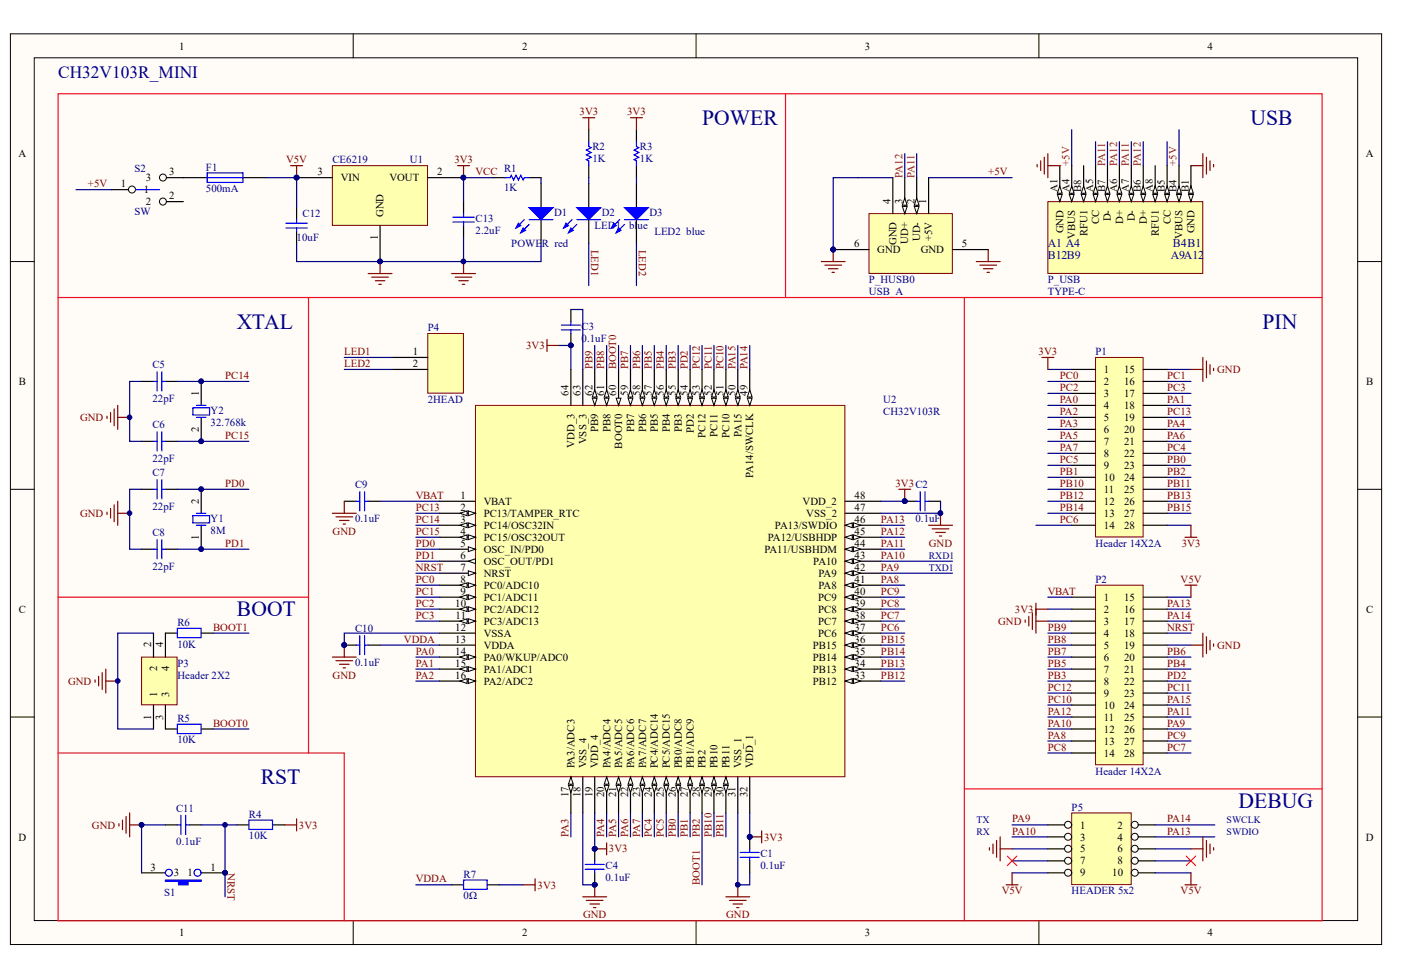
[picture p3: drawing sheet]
<svg xmlns="http://www.w3.org/2000/svg" width="289mm" height="202mm" viewBox="0 0 289 202" stroke-linecap="round" stroke-linejoin="round" font-family="sans-serif">
<defs><g id="words">
<g font-size="4.5" fill="#000080">
<text x="144.8" y="25.8">POWER</text>
<text x="257.9" y="25.8">USB</text>
<text x="48.9" y="67.8">XTAL</text>
<text x="260.4" y="67.8">PIN</text>
<text x="48.9" y="127.2">BOOT</text>
<text x="53.8" y="161.8">RST</text>
<text x="255.4" y="166.7">DEBUG</text>
</g>
<text font-size="3.6" fill="#000080" x="12" y="16.1">CH32V103R_MINI</text>
<g font-size="2.4" fill="#000080">
<text x="216.1" y="53.4">B12B9</text>
<text x="216.1" y="50.9">A1 A4</text>
<text x="241.4" y="53.4">A9A12</text>
<text x="241.9" y="50.9">B4B1</text>
</g>
<g font-size="2.2">
<text x="36.9" y="10.2">1</text>
<text x="107.7" y="10.2">2</text>
<text x="178.4" y="10.2">3</text>
<text x="249.1" y="10.2">4</text>
<text x="3.8" y="32.5">A</text>
<text x="281.7" y="32.5">A</text>
<text x="24.9" y="38.6">1</text>
<text x="29.7" y="39.9">1</text>
<text x="30.1" y="37.4">3</text>
<text x="34.9" y="36.2">3</text>
<text x="34.9" y="41.1">2</text>
<text x="65.5" y="36.2">3</text>
<text x="70.3" y="37.4">VIN</text>
<text x="80.3" y="37.4">VOUT</text>
<text x="90.2" y="36.2">2</text>
<text x="218.1" y="39.6" transform="rotate(-90 218.1 39.6)">A1</text>
<text x="220.5" y="39.6" transform="rotate(-90 220.5 39.6)">A4</text>
<text x="223" y="39.6" transform="rotate(-90 223 39.6)">B8</text>
<text x="225.5" y="39.6" transform="rotate(-90 225.5 39.6)">A5</text>
<text x="227.9" y="39.6" transform="rotate(-90 227.9 39.6)">B7</text>
<text x="230.4" y="39.6" transform="rotate(-90 230.4 39.6)">A6</text>
<text x="232.8" y="39.6" transform="rotate(-90 232.8 39.6)">A7</text>
<text x="235.3" y="39.6" transform="rotate(-90 235.3 39.6)">B6</text>
<text x="237.7" y="39.6" transform="rotate(-90 237.7 39.6)">A8</text>
<text x="240.2" y="39.6" transform="rotate(-90 240.2 39.6)">B5</text>
<text x="242.7" y="39.6" transform="rotate(-90 242.7 39.6)">B4</text>
<text x="245.1" y="39.6" transform="rotate(-90 245.1 39.6)">B1</text>
<text x="30.1" y="42.3">2</text>
<text x="79.1" y="44.8" transform="rotate(-90 79.1 44.8)">GND</text>
<text x="183.7" y="42.1" transform="rotate(-90 183.7 42.1)">4</text>
<text x="186.1" y="42.1" transform="rotate(-90 186.1 42.1)">3</text>
<text x="188.6" y="42.1" transform="rotate(-90 188.6 42.1)">2</text>
<text x="191" y="42.1" transform="rotate(-90 191 42.1)">1</text>
<text x="226.7" y="46.3" transform="rotate(-90 226.7 46.3)">CC</text>
<text x="229.1" y="45.7" transform="rotate(-90 229.1 45.7)">D-</text>
<text x="231.6" y="46.2" transform="rotate(-90 231.6 46.2)">D+</text>
<text x="234" y="45.7" transform="rotate(-90 234 45.7)">D-</text>
<text x="236.5" y="46.2" transform="rotate(-90 236.5 46.2)">D+</text>
<text x="241.4" y="46.3" transform="rotate(-90 241.4 46.3)">CC</text>
<text x="77.9" y="49.6" transform="rotate(-90 77.9 49.6)">1</text>
<text x="176.1" y="51">6</text>
<text x="180.9" y="52.3">GND</text>
<text x="184.9" y="50.6" transform="rotate(-90 184.9 50.6)">GND</text>
<text x="187.3" y="50.2" transform="rotate(-90 187.3 50.2)">UD+</text>
<text x="189.8" y="49.7" transform="rotate(-90 189.8 49.7)">UD-</text>
<text x="189.9" y="52.3">GND</text>
<text x="192.2" y="49.8" transform="rotate(-90 192.2 49.8)">+5V</text>
<text x="198.4" y="51">5</text>
<text x="219.3" y="48.1" transform="rotate(-90 219.3 48.1)">GND</text>
<text x="221.8" y="49.2" transform="rotate(-90 221.8 49.2)">VBUS</text>
<text x="224.2" y="48.8" transform="rotate(-90 224.2 48.8)">RFU1</text>
<text x="239" y="48.8" transform="rotate(-90 239 48.8)">RFU1</text>
<text x="243.9" y="49.2" transform="rotate(-90 243.9 49.2)">VBUS</text>
<text x="246.4" y="48.1" transform="rotate(-90 246.4 48.1)">GND</text>
<text x="85.1" y="73.3">1</text>
<text x="85.1" y="75.7">2</text>
<text x="227.6" y="77">1</text>
<text x="231.8" y="77">15</text>
<text x="3.9" y="79.4">B</text>
<text x="41" y="81.6" transform="rotate(-90 41 81.6)">1</text>
<text x="117.3" y="81.6" transform="rotate(-90 117.3 81.6)">64</text>
<text x="119.7" y="81.6" transform="rotate(-90 119.7 81.6)">63</text>
<text x="122.2" y="81.6" transform="rotate(-90 122.2 81.6)">62</text>
<text x="124.6" y="81.6" transform="rotate(-90 124.6 81.6)">61</text>
<text x="127.1" y="81.6" transform="rotate(-90 127.1 81.6)">60</text>
<text x="129.5" y="81.6" transform="rotate(-90 129.5 81.6)">59</text>
<text x="132" y="81.6" transform="rotate(-90 132 81.6)">58</text>
<text x="134.5" y="81.6" transform="rotate(-90 134.5 81.6)">57</text>
<text x="136.9" y="81.6" transform="rotate(-90 136.9 81.6)">56</text>
<text x="139.4" y="81.6" transform="rotate(-90 139.4 81.6)">55</text>
<text x="141.9" y="81.6" transform="rotate(-90 141.9 81.6)">54</text>
<text x="144.3" y="81.6" transform="rotate(-90 144.3 81.6)">53</text>
<text x="146.8" y="81.6" transform="rotate(-90 146.8 81.6)">52</text>
<text x="149.2" y="81.6" transform="rotate(-90 149.2 81.6)">51</text>
<text x="151.7" y="81.6" transform="rotate(-90 151.7 81.6)">50</text>
<text x="154.1" y="81.6" transform="rotate(-90 154.1 81.6)">49</text>
<text x="227.6" y="79.4">2</text>
<text x="227.6" y="81.9">3</text>
<text x="231.8" y="79.4">16</text>
<text x="231.8" y="81.9">17</text>
<text x="281.8" y="79.4">B</text>
<text x="41" y="89.2" transform="rotate(-90 41 89.2)">2</text>
<text x="123.4" y="89.2" transform="rotate(-90 123.4 89.2)">PB9</text>
<text x="125.9" y="89.2" transform="rotate(-90 125.9 89.2)">PB8</text>
<text x="130.8" y="89.2" transform="rotate(-90 130.8 89.2)">PB7</text>
<text x="133.2" y="89.2" transform="rotate(-90 133.2 89.2)">PB6</text>
<text x="135.7" y="89.2" transform="rotate(-90 135.7 89.2)">PB5</text>
<text x="138.2" y="89.2" transform="rotate(-90 138.2 89.2)">PB4</text>
<text x="140.6" y="89.2" transform="rotate(-90 140.6 89.2)">PB3</text>
<text x="143.1" y="89.3" transform="rotate(-90 143.1 89.3)">PD2</text>
<text x="227.6" y="84.4">4</text>
<text x="227.6" y="86.8">5</text>
<text x="227.6" y="89.3">6</text>
<text x="231.8" y="84.4">18</text>
<text x="231.8" y="86.8">19</text>
<text x="231.8" y="89.3">20</text>
<text x="118.5" y="92.4" transform="rotate(-90 118.5 92.4)">VDD_3</text>
<text x="121" y="91.6" transform="rotate(-90 121 91.6)">VSS_3</text>
<text x="128.3" y="92.5" transform="rotate(-90 128.3 92.5)">BOOT0</text>
<text x="145.5" y="90.3" transform="rotate(-90 145.5 90.3)">PC12</text>
<text x="148" y="90.2" transform="rotate(-90 148 90.2)">PC11</text>
<text x="150.4" y="90.3" transform="rotate(-90 150.4 90.3)">PC10</text>
<text x="152.9" y="90.2" transform="rotate(-90 152.9 90.2)">PA15</text>
<text x="227.6" y="91.8">7</text>
<text x="227.6" y="94.2">8</text>
<text x="231.8" y="91.8">21</text>
<text x="231.8" y="94.2">22</text>
<text x="155.4" y="98.6" transform="rotate(-90 155.4 98.6)">PA14/SWCLK</text>
<text x="227.6" y="96.7">9</text>
<text x="227.6" y="99.2">10</text>
<text x="227.6" y="101.7">11</text>
<text x="231.8" y="96.7">23</text>
<text x="231.8" y="99.2">24</text>
<text x="231.8" y="101.7">25</text>
<text x="41" y="103.9" transform="rotate(-90 41 103.9)">2</text>
<text x="95" y="102.9">1</text>
<text x="95" y="105.4">2</text>
<text x="95" y="107.9">3</text>
<text x="99.8" y="104.2">VBAT</text>
<text x="99.8" y="106.6">PC13/TAMPER_RTC</text>
<text x="165.5" y="104.2">VDD_2</text>
<text x="166.3" y="106.6">VSS_2</text>
<text x="176.3" y="107.9">46</text>
<text x="176.3" y="105.4">47</text>
<text x="176.3" y="102.9">48</text>
<text x="227.6" y="104.2">12</text>
<text x="227.6" y="106.6">13</text>
<text x="231.8" y="104.2">26</text>
<text x="231.8" y="106.6">27</text>
<text x="41" y="111.4" transform="rotate(-90 41 111.4)">1</text>
<text x="95" y="110.3">4</text>
<text x="95" y="112.8">5</text>
<text x="99.8" y="109.1">PC14/OSC32IN</text>
<text x="99.8" y="111.6">PC15/OSC32OUT</text>
<text x="158.3" y="111.6">PA12/USBHDP</text>
<text x="159.8" y="109.1">PA13/SWDIO</text>
<text x="176.3" y="112.8">44</text>
<text x="176.3" y="110.3">45</text>
<text x="227.6" y="109.1">14</text>
<text x="231.8" y="109.1">28</text>
<text x="95" y="115.3">6</text>
<text x="95" y="117.7">7</text>
<text x="99.8" y="114">OSC_IN/PD0</text>
<text x="99.8" y="116.5">OSC_OUT/PD1</text>
<text x="99.8" y="119">NRST</text>
<text x="157.7" y="114">PA11/USBHDM</text>
<text x="167.7" y="116.5">PA10</text>
<text x="168.8" y="119">PA9</text>
<text x="176.3" y="117.7">42</text>
<text x="176.3" y="115.3">43</text>
<text x="93.9" y="125.2">10</text>
<text x="95" y="120.2">8</text>
<text x="95" y="122.7">9</text>
<text x="99.8" y="121.4">PC0/ADC10</text>
<text x="99.8" y="123.9">PC1/ADC11</text>
<text x="168.7" y="123.9">PC9</text>
<text x="168.8" y="121.4">PA8</text>
<text x="176.3" y="125.2">39</text>
<text x="176.3" y="122.7">40</text>
<text x="176.3" y="120.2">41</text>
<text x="227.6" y="123.9">1</text>
<text x="231.8" y="123.9">15</text>
<text x="3.9" y="126.4">C</text>
<text x="93.9" y="130.1">12</text>
<text x="94" y="127.6">11</text>
<text x="99.8" y="126.4">PC2/ADC12</text>
<text x="99.8" y="128.9">PC3/ADC13</text>
<text x="99.8" y="131.4">VSSA</text>
<text x="168.7" y="131.4">PC6</text>
<text x="168.7" y="128.9">PC7</text>
<text x="168.7" y="126.4">PC8</text>
<text x="176.3" y="130.1">37</text>
<text x="176.3" y="127.6">38</text>
<text x="227.6" y="126.4">2</text>
<text x="227.6" y="128.9">3</text>
<text x="227.6" y="131.4">4</text>
<text x="231.8" y="126.4">16</text>
<text x="231.8" y="128.9">17</text>
<text x="231.8" y="131.4">18</text>
<text x="281.8" y="126.4">C</text>
<text x="31.2" y="133.5" transform="rotate(-90 31.2 133.5)">2</text>
<text x="33.6" y="133.5" transform="rotate(-90 33.6 133.5)">4</text>
<text x="93.9" y="132.6">13</text>
<text x="93.9" y="135.1">14</text>
<text x="93.9" y="137.5">15</text>
<text x="99.8" y="133.8">VDDA</text>
<text x="99.8" y="136.3">PA0/WKUP/ADC0</text>
<text x="167.6" y="136.3">PB14</text>
<text x="167.6" y="133.8">PB15</text>
<text x="176.3" y="137.5">34</text>
<text x="176.3" y="135.1">35</text>
<text x="176.3" y="132.6">36</text>
<text x="227.6" y="133.8">5</text>
<text x="227.6" y="136.3">6</text>
<text x="231.8" y="133.8">19</text>
<text x="231.8" y="136.3">20</text>
<text x="32.4" y="143.7" transform="rotate(-90 32.4 143.7)">1</text>
<text x="32.4" y="138.4" transform="rotate(-90 32.4 138.4)">2</text>
<text x="34.9" y="143.7" transform="rotate(-90 34.9 143.7)">3</text>
<text x="34.9" y="138.4" transform="rotate(-90 34.9 138.4)">4</text>
<text x="93.9" y="140">16</text>
<text x="99.8" y="138.8">PA1/ADC1</text>
<text x="99.8" y="141.2">PA2/ADC2</text>
<text x="167.6" y="141.2">PB12</text>
<text x="167.6" y="138.8">PB13</text>
<text x="176.3" y="140">33</text>
<text x="227.6" y="138.8">7</text>
<text x="227.6" y="141.2">8</text>
<text x="227.6" y="143.7">9</text>
<text x="231.8" y="138.8">21</text>
<text x="231.8" y="141.2">22</text>
<text x="231.8" y="143.7">23</text>
<text x="31.2" y="148.5" transform="rotate(-90 31.2 148.5)">1</text>
<text x="33.6" y="148.5" transform="rotate(-90 33.6 148.5)">3</text>
<text x="227.6" y="146.2">10</text>
<text x="227.6" y="148.6">11</text>
<text x="231.8" y="146.2">24</text>
<text x="231.8" y="148.6">25</text>
<text x="227.6" y="151.1">12</text>
<text x="227.6" y="153.6">13</text>
<text x="231.8" y="151.1">26</text>
<text x="231.8" y="153.6">27</text>
<text x="118.5" y="158.5" transform="rotate(-90 118.5 158.5)">PA3/ADC3</text>
<text x="121" y="158.5" transform="rotate(-90 121 158.5)">VSS_4</text>
<text x="123.4" y="158.5" transform="rotate(-90 123.4 158.5)">VDD_4</text>
<text x="125.9" y="158.5" transform="rotate(-90 125.9 158.5)">PA4/ADC4</text>
<text x="128.3" y="158.5" transform="rotate(-90 128.3 158.5)">PA5/ADC5</text>
<text x="130.8" y="158.5" transform="rotate(-90 130.8 158.5)">PA6/ADC6</text>
<text x="133.2" y="158.5" transform="rotate(-90 133.2 158.5)">PA7/ADC7</text>
<text x="135.7" y="158.5" transform="rotate(-90 135.7 158.5)">PC4/ADC14</text>
<text x="138.2" y="158.5" transform="rotate(-90 138.2 158.5)">PC5/ADC15</text>
<text x="140.6" y="158.5" transform="rotate(-90 140.6 158.5)">PB0/ADC8</text>
<text x="143.1" y="158.5" transform="rotate(-90 143.1 158.5)">PB1/ADC9</text>
<text x="145.5" y="158.5" transform="rotate(-90 145.5 158.5)">PB2</text>
<text x="148" y="158.5" transform="rotate(-90 148 158.5)">PB10</text>
<text x="150.4" y="158.5" transform="rotate(-90 150.4 158.5)">PB11</text>
<text x="152.9" y="158.5" transform="rotate(-90 152.9 158.5)">VSS_1</text>
<text x="155.4" y="158.5" transform="rotate(-90 155.4 158.5)">VDD_1</text>
<text x="227.6" y="156.1">14</text>
<text x="231.8" y="156.1">28</text>
<text x="117.3" y="164.4" transform="rotate(-90 117.3 164.4)">17</text>
<text x="119.7" y="164.4" transform="rotate(-90 119.7 164.4)">18</text>
<text x="122.2" y="164.4" transform="rotate(-90 122.2 164.4)">19</text>
<text x="124.6" y="164.4" transform="rotate(-90 124.6 164.4)">20</text>
<text x="127.1" y="164.4" transform="rotate(-90 127.1 164.4)">21</text>
<text x="129.5" y="164.4" transform="rotate(-90 129.5 164.4)">22</text>
<text x="132" y="164.4" transform="rotate(-90 132 164.4)">23</text>
<text x="134.5" y="164.4" transform="rotate(-90 134.5 164.4)">24</text>
<text x="136.9" y="164.4" transform="rotate(-90 136.9 164.4)">25</text>
<text x="139.4" y="164.4" transform="rotate(-90 139.4 164.4)">26</text>
<text x="141.9" y="164.4" transform="rotate(-90 141.9 164.4)">27</text>
<text x="144.3" y="164.4" transform="rotate(-90 144.3 164.4)">28</text>
<text x="146.8" y="164.4" transform="rotate(-90 146.8 164.4)">29</text>
<text x="149.2" y="164.4" transform="rotate(-90 149.2 164.4)">30</text>
<text x="151.7" y="164.4" transform="rotate(-90 151.7 164.4)">31</text>
<text x="154.1" y="164.4" transform="rotate(-90 154.1 164.4)">32</text>
<text x="3.8" y="173.4">D</text>
<text x="222.7" y="170.9">1</text>
<text x="222.7" y="173.4">3</text>
<text x="230.5" y="170.9">2</text>
<text x="230.5" y="173.4">4</text>
<text x="281.7" y="173.4">D</text>
<text x="31" y="179.6">3</text>
<text x="43.4" y="179.6">1</text>
<text x="222.7" y="175.8">5</text>
<text x="222.7" y="178.3">7</text>
<text x="230.5" y="175.8">6</text>
<text x="230.5" y="178.3">8</text>
<text x="35.8" y="180.8">3</text>
<text x="38.6" y="180.8">1</text>
<text x="222.7" y="180.8">9</text>
<text x="229.4" y="180.8">10</text>
<text x="36.9" y="193.2">1</text>
<text x="107.7" y="193.2">2</text>
<text x="178.4" y="193.2">3</text>
<text x="249.1" y="193.2">4</text>
</g>
<g font-size="2.2" fill="#800000">
<text x="119.5" y="23.8">3V3</text>
<text x="129.3" y="23.8">3V3</text>
<text x="59" y="33.7">V5V</text>
<text x="93.7" y="33.7">3V3</text>
<text x="18.1" y="38.6">+5V</text>
<text x="98.1" y="36.2">VCC</text>
<text x="203.8" y="36.2">+5V</text>
<text x="121.9" y="51.5" transform="rotate(90 121.9 51.5)">LED1</text>
<text x="131.7" y="51.5" transform="rotate(90 131.7 51.5)">LED2</text>
<text x="71" y="73.3">LED1</text>
<text x="71" y="75.7">LED2</text>
<text x="108.5" y="72">3V3</text>
<text x="122.2" y="76.2" transform="rotate(-90 122.2 76.2)">PB9</text>
<text x="124.6" y="76.2" transform="rotate(-90 124.6 76.2)">PB8</text>
<text x="127.1" y="76.2" transform="rotate(-90 127.1 76.2)">BOOT0</text>
<text x="129.5" y="76.2" transform="rotate(-90 129.5 76.2)">PB7</text>
<text x="132" y="76.2" transform="rotate(-90 132 76.2)">PB6</text>
<text x="134.5" y="76.2" transform="rotate(-90 134.5 76.2)">PB5</text>
<text x="136.9" y="76.2" transform="rotate(-90 136.9 76.2)">PB4</text>
<text x="139.4" y="76.2" transform="rotate(-90 139.4 76.2)">PB3</text>
<text x="141.9" y="76.2" transform="rotate(-90 141.9 76.2)">PD2</text>
<text x="144.3" y="76.2" transform="rotate(-90 144.3 76.2)">PC12</text>
<text x="146.8" y="76.2" transform="rotate(-90 146.8 76.2)">PC11</text>
<text x="149.2" y="76.2" transform="rotate(-90 149.2 76.2)">PC10</text>
<text x="151.7" y="76.2" transform="rotate(-90 151.7 76.2)">PA15</text>
<text x="154.1" y="76.2" transform="rotate(-90 154.1 76.2)">PA14</text>
<text x="214.2" y="73.3">3V3</text>
<text x="251" y="77">GND</text>
<text x="46.4" y="78.2">PC14</text>
<text x="218.6" y="83.1">PA0</text>
<text x="218.6" y="78.2">PC0</text>
<text x="218.6" y="80.7">PC2</text>
<text x="240.7" y="83.1">PA1</text>
<text x="240.7" y="78.2">PC1</text>
<text x="240.7" y="80.7">PC3</text>
<text x="16.5" y="86.8">GND</text>
<text x="218.6" y="85.6">PA2</text>
<text x="218.6" y="88.1">PA3</text>
<text x="240.7" y="88.1">PA4</text>
<text x="240.7" y="85.6">PC13</text>
<text x="46.4" y="90.5">PC15</text>
<text x="218.6" y="90.5">PA5</text>
<text x="218.6" y="93">PA7</text>
<text x="218.6" y="95.5">PC5</text>
<text x="240.7" y="90.5">PA6</text>
<text x="240.7" y="95.5">PB0</text>
<text x="240.7" y="93">PC4</text>
<text x="46.4" y="100.4">PD0</text>
<text x="184.7" y="100.4">3V3C2</text>
<text x="218.6" y="98">PB1</text>
<text x="218.6" y="100.4">PB10</text>
<text x="240.7" y="98">PB2</text>
<text x="240.7" y="100.4">PB11</text>
<text x="16.5" y="106.6">GND</text>
<text x="85.8" y="105.4">PC13</text>
<text x="85.8" y="107.9">PC14</text>
<text x="85.8" y="102.9">VBAT</text>
<text x="181.7" y="107.9">PA13</text>
<text x="218.6" y="102.9">PB12</text>
<text x="218.6" y="107.9">PC6</text>
<text x="218.6" y="105.4">PB14</text>
<text x="240.7" y="102.9">PB13</text>
<text x="240.7" y="105.4">PB15</text>
<text x="46.4" y="112.8">PD1</text>
<text x="68.6" y="110.3">GND</text>
<text x="85.8" y="110.3">PC15</text>
<text x="85.8" y="112.8">PD0</text>
<text x="181.7" y="112.8">PA11</text>
<text x="181.7" y="110.3">PA12</text>
<text x="191.6" y="112.8">GND</text>
<text x="243.7" y="112.8">3V3</text>
<text x="85.8" y="117.7">NRST</text>
<text x="85.8" y="115.3">PD1</text>
<text x="181.7" y="117.7">PA9</text>
<text x="181.7" y="115.3">PA10</text>
<text x="85.8" y="120.2">PC0</text>
<text x="85.8" y="122.7">PC1</text>
<text x="85.8" y="125.2">PC2</text>
<text x="181.7" y="125.2">PC8</text>
<text x="181.7" y="122.7">PC9</text>
<text x="181.7" y="120.2">PA8</text>
<text x="216.1" y="122.7">VBAT</text>
<text x="240.7" y="125.2">PA13</text>
<text x="243.5" y="120.2">V5V</text>
<text x="43.9" y="130.1">BOOT1</text>
<text x="85.8" y="127.6">PC3</text>
<text x="181.7" y="130.1">PC6</text>
<text x="181.7" y="127.6">PC7</text>
<text x="205.9" y="128.9">GND</text>
<text x="209.3" y="126.4">3V3</text>
<text x="216.1" y="130.1">PB9</text>
<text x="240.7" y="127.6">PA14</text>
<text x="240.7" y="130.1">NRST</text>
<text x="83.3" y="132.6">VDDA</text>
<text x="85.8" y="135.1">PA0</text>
<text x="85.8" y="137.5">PA1</text>
<text x="181.7" y="137.5">PB13</text>
<text x="181.7" y="135.1">PB14</text>
<text x="181.7" y="132.6">PB15</text>
<text x="216.1" y="137.5">PB5</text>
<text x="216.1" y="135.1">PB7</text>
<text x="216.1" y="132.6">PB8</text>
<text x="240.7" y="137.5">PB4</text>
<text x="240.7" y="135.1">PB6</text>
<text x="251" y="133.8">GND</text>
<text x="14" y="141.2">GND</text>
<text x="68.6" y="140">GND</text>
<text x="85.8" y="140">PA2</text>
<text x="181.7" y="140">PB12</text>
<text x="216.1" y="140">PB3</text>
<text x="216.1" y="142.5">PC12</text>
<text x="240.7" y="142.5">PC11</text>
<text x="240.7" y="140">PD2</text>
<text x="43.9" y="149.9">BOOT0</text>
<text x="216.1" y="149.9">PA10</text>
<text x="216.1" y="147.4">PA12</text>
<text x="216.1" y="144.9">PC10</text>
<text x="240.7" y="149.9">PA9</text>
<text x="240.7" y="147.4">PA11</text>
<text x="240.7" y="144.9">PA15</text>
<text x="216.1" y="152.4">PA8</text>
<text x="216.1" y="154.8">PC8</text>
<text x="240.7" y="154.8">PC7</text>
<text x="240.7" y="152.4">PC9</text>
<text x="19" y="170.9">GND</text>
<text x="61.7" y="170.9">3V3</text>
<text x="117.3" y="172.6" transform="rotate(-90 117.3 172.6)">PA3</text>
<text x="124.6" y="172.6" transform="rotate(-90 124.6 172.6)">PA4</text>
<text x="127.1" y="172.6" transform="rotate(-90 127.1 172.6)">PA5</text>
<text x="129.5" y="172.6" transform="rotate(-90 129.5 172.6)">PA6</text>
<text x="132" y="172.6" transform="rotate(-90 132 172.6)">PA7</text>
<text x="134.5" y="172.6" transform="rotate(-90 134.5 172.6)">PC4</text>
<text x="136.9" y="172.6" transform="rotate(-90 136.9 172.6)">PC5</text>
<text x="139.4" y="172.6" transform="rotate(-90 139.4 172.6)">PB0</text>
<text x="141.9" y="172.6" transform="rotate(-90 141.9 172.6)">PB1</text>
<text x="144.3" y="172.6" transform="rotate(-90 144.3 172.6)">PB2</text>
<text x="146.8" y="172.6" transform="rotate(-90 146.8 172.6)">PB10</text>
<text x="149.2" y="172.6" transform="rotate(-90 149.2 172.6)">PB11</text>
<text x="157.6" y="173.4">3V3</text>
<text x="208.7" y="169.7">PA9</text>
<text x="208.7" y="172.1">PA10</text>
<text x="240.7" y="172.1">PA13</text>
<text x="240.7" y="169.7">PA14</text>
<text x="125.6" y="175.8">3V3</text>
<text x="46.9" y="180" transform="rotate(90 46.9 180)">NRST</text>
<text x="85.8" y="182">VDDA</text>
<text x="110.9" y="183.3">3V3</text>
<text x="144.3" y="182.5" transform="rotate(-90 144.3 182.5)">BOOT1</text>
<text x="206.6" y="184.5">V5V</text>
<text x="243.5" y="184.5">V5V</text>
<text x="120.2" y="189.5">GND</text>
<text x="149.8" y="189.5">GND</text>
</g>
<g font-size="2.2" fill="#000080">
<text x="27.7" y="35.4">S2</text>
<text x="42.5" y="35.2">F1</text>
<text x="68.6" y="33.7">CE6219</text>
<text x="84.5" y="33.7">U1</text>
<text x="104" y="35.4">R1</text>
<text x="122.2" y="33.5">1K</text>
<text x="122.2" y="31">R2</text>
<text x="132" y="33.5">1K</text>
<text x="132" y="31">R3</text>
<text x="42.5" y="39.6">500mA</text>
<text x="104" y="39.4">1K</text>
<text x="27.7" y="44.3">SW</text>
<text x="62.4" y="44.8">C12</text>
<text x="98.1" y="45.8">C13</text>
<text x="114.3" y="44.6">D1</text>
<text x="122.6" y="47.3">LED1</text>
<text x="124.1" y="44.6">D2</text>
<text x="129.8" y="47.3">blue</text>
<text x="133.9" y="44.6">D3</text>
<text x="61.1" y="49.8">10uF</text>
<text x="98.1" y="48.3">2.2uF</text>
<text x="105.4" y="51">POWER red</text>
<text x="135" y="48.5">LED2 blue</text>
<text x="179.2" y="58.4">P_HUSB0</text>
<text x="216.1" y="58.4">P_USB</text>
<text x="179.2" y="60.9">USB_A</text>
<text x="216.1" y="60.9">TYPE-C</text>
<text x="88.2" y="68.3">P4</text>
<text x="119.9" y="68.1">C3</text>
<text x="119.9" y="70.5">0.1uF</text>
<text x="31.4" y="76">C5</text>
<text x="225.9" y="73.3">P1</text>
<text x="31.4" y="82.9">22pF</text>
<text x="88.2" y="83.1">2HEAD</text>
<text x="182.1" y="83.1">U2</text>
<text x="31.4" y="88.3">C6</text>
<text x="43.4" y="85.4">Y2</text>
<text x="43.4" y="87.9">32.768k</text>
<text x="182.1" y="85.6">CH32V103R</text>
<text x="31.4" y="95.3">22pF</text>
<text x="31.4" y="98.2">C7</text>
<text x="73.2" y="100.7">C9</text>
<text x="31.4" y="105.1">22pF</text>
<text x="43.4" y="107.6">Y1</text>
<text x="73.2" y="107.6">0.1uF</text>
<text x="188.8" y="107.6">0.1uF</text>
<text x="31.4" y="110.6">C8</text>
<text x="43.4" y="110.1">8M</text>
<text x="225.9" y="112.8">Header 14X2A</text>
<text x="31.4" y="117.5">22pF</text>
<text x="225.9" y="120.2">P2</text>
<text x="36.6" y="129.1">R6</text>
<text x="73.2" y="130.4">C10</text>
<text x="36.6" y="137.5">P3</text>
<text x="36.6" y="133.6">10K</text>
<text x="73.2" y="137.3">0.1uF</text>
<text x="36.6" y="140">Header 2X2</text>
<text x="36.6" y="148.9">R5</text>
<text x="36.6" y="153.3">10K</text>
<text x="225.9" y="159.8">Header 14X2A</text>
<text x="36.3" y="167.4">C11</text>
<text x="221" y="167.2">P5</text>
<text x="51.3" y="168.7">R4</text>
<text x="51.3" y="173.1">10K</text>
<text x="36.3" y="174.4">0.1uF</text>
<text x="124.9" y="179.3">C4</text>
<text x="156.8" y="176.8">C1</text>
<text x="156.8" y="179.3">0.1uF</text>
<text x="33.9" y="184.7">S1</text>
<text x="95.6" y="181">R7</text>
<text x="95.6" y="185.5">0Ω</text>
<text x="124.9" y="181.8">0.1uF</text>
<text x="221" y="184.5">HEADER 5x2</text>
</g>
<g font-size="2.2" fill="#781915">
<text x="220.5" y="34.2" transform="rotate(-90 220.5 34.2)">+5V</text>
<text x="227.9" y="34.2" transform="rotate(-90 227.9 34.2)">PA11</text>
<text x="230.4" y="34.2" transform="rotate(-90 230.4 34.2)">PA12</text>
<text x="232.8" y="34.2" transform="rotate(-90 232.8 34.2)">PA11</text>
<text x="235.3" y="34.2" transform="rotate(-90 235.3 34.2)">PA12</text>
<text x="242.7" y="34.2" transform="rotate(-90 242.7 34.2)">+5V</text>
<text x="186.1" y="36.7" transform="rotate(-90 186.1 36.7)">PA12</text>
<text x="188.6" y="36.7" transform="rotate(-90 188.6 36.7)">PA11</text>
</g>
<g font-size="2" fill="#000080">
<text x="191.5" y="117.8">TXD1</text>
<text x="191.5" y="115.3">RXD1</text>
<text x="201.4" y="172.2">RX</text>
<text x="201.4" y="169.7">TX</text>
<text x="253" y="169.7">SWCLK</text>
<text x="253" y="172.2">SWDIO</text>
</g>
</g></defs>
<g fill="#fffcf8" stroke="#000" stroke-width=".21">
<path d="M2.1 7h282.8v187.8h-282.8z"/>
<path d="M7.1 11.9h272.9v178h-272.9z"/>
</g>
<path d="M72.8 7v4.9M143.5 7v4.9M214.3 7v4.9M2.1 54h5M280 54h5M2.1 100.9h5M280 100.9h5M2.1 147.9h5M280 147.9h5M72.8 189.9v5M143.5 189.9v5M214.3 189.9v5" fill="none" stroke="#000" stroke-width=".21"/>
<path d="M29.2 135.5h7.3v9.9h-7.3z" fill="#ffffb0" stroke="#800000" stroke-width=".21"/>
<g fill="none" stroke="#000" stroke-width=".25">
<path d="M29.2 78.7h2.5M34.1 78.7h2.5M41.5 78.7v4.9M29.2 91h2.5M34.1 91h2.5M41.5 86.1v4.9M29.2 100.9h2.5M29.2 113.3h2.5M34.1 100.9h2.5M34.1 113.3h2.5M41.5 100.9v5M41.5 108.3v5"/>
<path d="M31.7 130.6v4.9M36.6 130.6h-2.5v4.9M41.5 130.6h2.5M31.7 145.4v5M34.1 145.4v5h2.5M41.5 150.4h2.5M34.1 170.2h2.5M39 170.2h2.5M48.9 170.2h2.4M56.2 170.2h2.5M29.2 180h4.9M41.5 180h4.9"/>
</g>
<path d="M29.2 78.7h-2.5v12.3h2.5M36.6 78.7h14.7M36.6 91h14.7M29.2 100.9h-2.5v12.4h2.5M36.6 100.9h14.7M36.6 113.3h14.7M31.7 130.6h-7.4v19.8h7.4M44 130.6h7.3M44 150.4h7.3M34.1 170.2h-4.9v9.8M41.5 170.2h7.4M46.4 170.2v14.8" fill="none" stroke="#000080" stroke-width=".25"/>
<g fill="none" stroke="#800000" stroke-width=".25">
<path d="M59.9 34.2h2.5M61.2 34.2v2.4M22.1 85.8v.5M22.8 85.1v2M23.5 84.4v3.4M24.3 83.6v5M24.3 86.1h2.4M22.1 105.6v.5M22.8 104.9v2M23.5 104.1v3.5M24.3 103.4v4.9M24.3 105.9h2.4"/>
<path d="M20.3 139.5v2M21.1 138.8v3.4M21.8 138v5M19.6 140.2v.5M21.8 140.5h2.5M24.5 169.9v.5M25.3 169.2v1.9M26 168.4v3.5M26.7 167.7v4.9M26.7 170.2h2.5M58.7 170.2h2.5M61.2 168.9v2.5"/>
</g>
<g fill="#000080" stroke="#000080" stroke-width=".21">
<circle cx="24.3" cy="140.5" r=".47"/>
<circle cx="46.4" cy="180" r=".47"/>
<circle cx="46.4" cy="170.1" r=".48"/>
<circle cx="29.2" cy="170.1" r=".48"/>
<circle cx="41.5" cy="78.7" r=".47"/>
<circle cx="41.5" cy="91" r=".48"/>
<circle cx="26.7" cy="86.1" r=".47"/>
<circle cx="41.5" cy="113.3" r=".47"/>
<circle cx="41.5" cy="100.9" r=".47"/>
<circle cx="26.7" cy="105.8" r=".47"/>
<circle cx="61.2" cy="36.6" r=".47"/>
</g>
<g fill="none" stroke="#00f" stroke-width=".25">
<path d="M31.7 78.7h.7M32.4 76.7v4M33.4 76.7v4M33.4 78.7h.7M31.7 91h.7M32.4 89.1v3.9M32.4 98.9v4M33.4 89.1v3.9M33.4 98.9v4M33.4 91h.7M39.8 84.1h3.4v1.5h-3.4zM40.5 86.1h2"/>
<path d="M40.5 83.6h2M31.7 100.9h.7M31.7 113.3h.7M32.4 111.3v4M33.4 111.3v4M33.4 100.9h.7M33.4 113.3h.7M39.8 106.4h3.4v1.4h-3.4zM40.5 105.9h2M40.5 108.3h2M36.6 129.6h4.9v1.9h-4.9zM36.6 149.4h4.9v1.9h-4.9z"/>
<path d="M36.6 170.2h.7M37.3 168.2v3.9M38.3 168.2v3.9M38.3 170.2h.7M51.3 169.2h4.9v1.9h-4.9z"/>
<circle cx="34.8" cy="180" r=".71"/>
<circle cx="40.7" cy="180" r=".72"/>
</g>
<path d="M34.1 181.5h7.4v.3h-2.7v.7h-2v-.7h-2.7z" fill-rule="evenodd" fill="#00f" stroke="#00f" stroke-width=".25"/>
<path d="M68.5 34.2h19.7v12.3h-19.7z" fill="#ffffb0" stroke="#800000" stroke-width=".21"/>
<g fill="none" stroke="#000" stroke-width=".25">
<path d="M23 39.1h5M37.8 36.6h4.9M50.1 36.6h4.9M61.2 36.6h7.3M88.2 36.6h7.4M101.7 36.6h2.5M109.1 36.6h2.5M111.6 37.9v4.9M61.2 42.8v2.5M61.2 47.8v2.4M78.4 46.5v7.5M95.6 41.6v2.5"/>
<path d="M95.6 46.5v2.5M111.6 45.3v4.9"/>
</g>
<g fill="#000080" stroke="#000080" stroke-width=".21">
<circle cx="61.2" cy="36.6" r=".47"/>
<circle cx="78.4" cy="53.9" r=".47"/>
<circle cx="95.6" cy="36.6" r=".47"/>
<circle cx="95.6" cy="53.9" r=".47"/>
</g>
<g fill="none" stroke="#00f" stroke-width=".25">
<path d="M42.7 35.7h7.4v1.9h-7.4zM42.7 36.6h7.4M104.2 36.6h1l.2-.4 .5 .9 .5-.9 .5 .9 .5-.9 .5 .9 .2-.5h1M59 47h4.4M59 46h4.4M61.2 45.3v.7M61.2 47v.8M93.4 45.8h4.4M93.4 44.8h4.4M95.6 44.1v.7M95.6 45.8v.7M108.1 45.3l-1.7 1.7"/>
<path d="M109.1 46.3l-1.7 1.7M109.1 45.3h4.9"/>
</g>
<path d="M94.4 34.2h2.4M95.6 34.2v2.4M75.9 56.4h4.9M76.7 57.2h3.4M77.4 57.9h2M78.1 58.6h.5M78.4 54v2.4M93.1 56.4h5M93.9 57.2h3.4M94.6 57.9h2M95.3 58.6h.5M95.6 54v2.4" fill="none" stroke="#800000" stroke-width=".25"/>
<path d="M101.7 36.6h-6.1v5M111.6 36.6v1.3M61.2 50.2v3.8h50.4v-3.8" fill="none" stroke="#000080" stroke-width=".25"/>
<g fill="#00f" stroke="#00f" stroke-width=".25">
<path d="M109.1 42.8h4.9l-2.4 2.5z"/>
<path d="M107.9 47l.5 .5-1 .5z"/>
<path d="M106.9 46l.5 .5-1 .5z"/>
</g>
<circle cx="27.2" cy="39.1" r=".72" fill="#fffcf8" stroke="#000" stroke-width=".21"/>
<path d="M32.9 36.6h4.9" fill="none" stroke="#000" stroke-width=".25"/>
<circle cx="33.6" cy="36.6" r=".71" fill="#fffcf8" stroke="#000" stroke-width=".21"/>
<path d="M32.9 41.6h4.9" fill="none" stroke="#000" stroke-width=".25"/>
<circle cx="33.6" cy="41.6" r=".72" fill="#fffcf8" stroke="#000" stroke-width=".21"/>
<path d="M28 39.1h4.9" fill="none" stroke="#00f" stroke-width=".25"/>
<path d="M15.7 39.1h7.3M55 36.6h6.2v6.2M95.6 49v5" fill="none" stroke="#000080" stroke-width=".25"/>
<g fill="#000080" stroke="#000080" stroke-width=".21">
<circle cx="61.2" cy="36.6" r=".47"/>
<circle cx="95.6" cy="53.9" r=".47"/>
<circle cx="171.8" cy="51.5" r=".48"/>
</g>
<path d="M169.4 54h4.9M170.1 54.7h3.5M170.8 55.4h2M171.6 56.2h.5M171.8 51.5v2.5M201.3 54h5M202.1 54.7h3.4M202.8 55.4h2M203.6 56.2h.4M203.8 51.5v2.5" fill="none" stroke="#800000" stroke-width=".25"/>
<path d="M176.7 36.6h.1" fill="none" stroke="#f00" stroke-width=".21"/>
<path d="M179.2 44.1h17.2v12.3h-17.2z" fill="#ffffb0" stroke="#800000" stroke-width=".21"/>
<path d="M184.1 36.6v7.5M186.6 36.6v7.5M191.5 36.6v7.5M171.8 51.5h7.4" fill="none" stroke="#000" stroke-width=".25"/>
<circle cx="171.8" cy="51.5" r=".48" fill="#000080" stroke="#000080" stroke-width=".21"/>
<g fill="#fffcf8" stroke="#000" stroke-width=".21">
<path d="M186.1 42.6h1l-.5 1.5z"/>
<path d="M186.6 40.8l.5 1.5h-1z"/>
</g>
<path d="M189 36.6v7.5" fill="none" stroke="#000" stroke-width=".25"/>
<g fill="#fffcf8" stroke="#000" stroke-width=".21">
<path d="M188.6 42.6h.9l-.5 1.5z"/>
<path d="M189 40.8l.5 1.5h-.9z"/>
</g>
<path d="M196.4 51.5h7.4" fill="none" stroke="#000" stroke-width=".25"/>
<circle cx="171.8" cy="51.5" r=".48" fill="#000080" stroke="#000080" stroke-width=".21"/>
<g fill="none" stroke="#000080" stroke-width=".25">
<path d="M184.1 36.6h-12.3v14.9M186.6 31.7v4.9M189 31.7v4.9M191.5 36.6h17.2M216.1 76.2h4.9M216.1 78.7h4.9M240.7 76.2h4.9M240.7 78.7h4.9M216.1 81.1h4.9M216.1 83.6h4.9M216.1 86.1h4.9M216.1 88.6h4.9"/>
<path d="M216.1 91h4.9M216.1 93.5h4.9M216.1 96h4.9M216.1 98.5h4.9M240.7 81.1h4.9M240.7 83.6h4.9M240.7 86.1h4.9M240.7 88.6h4.9M240.7 91h4.9M240.7 93.5h4.9M240.7 96h4.9M240.7 98.5h4.9"/>
<path d="M216.1 100.9h4.9M216.1 103.4h4.9M216.1 105.9h4.9M240.7 100.9h4.9M240.7 103.4h4.9M240.7 105.9h4.9M216.1 123.2h4.9M216.1 125.6h4.9M216.1 128.1h4.9M216.1 130.6h4.9M216.1 133.1h4.9M216.1 135.5h4.9"/>
<path d="M216.1 138h4.9M240.7 123.2h4.9M240.7 125.6h4.9M240.7 128.1h4.9M240.7 130.6h4.9M240.7 133.1h4.9M240.7 135.5h4.9M240.7 138h4.9M216.1 140.5h4.9M216.1 143h4.9M216.1 145.4h4.9M216.1 147.9h4.9"/>
<path d="M216.1 150.4h4.9M216.1 152.8h4.9M240.7 140.5h4.9M240.7 143h4.9M240.7 145.4h4.9M240.7 147.9h4.9M240.7 150.4h4.9M240.7 152.8h4.9"/>
</g>
<path d="M225.9 73.7h9.8v37.1h-9.8z" fill="#ffffb0" stroke="#800000" stroke-width=".21"/>
<g fill="none" stroke="#000" stroke-width=".25">
<path d="M221 76.2h4.9M221 78.7h4.9M235.8 76.2h4.9M235.8 78.7h4.9M221 81.1h4.9M221 83.6h4.9M221 86.1h4.9M221 88.6h4.9M221 91h4.9M221 93.5h4.9M221 96h4.9M221 98.5h4.9"/>
<path d="M235.8 81.1h4.9M235.8 83.6h4.9M235.8 86.1h4.9M235.8 88.6h4.9M235.8 91h4.9M235.8 93.5h4.9M235.8 96h4.9M235.8 98.5h4.9M221 100.9h4.9M221 103.4h4.9M221 105.9h4.9M221 108.3h4.9"/>
<path d="M235.8 100.9h4.9M235.8 103.4h4.9M235.8 105.9h4.9M235.8 108.3h4.9"/>
</g>
<path d="M225.9 120.7h9.8v37h-9.8z" fill="#ffffb0" stroke="#800000" stroke-width=".21"/>
<g fill="none" stroke="#000" stroke-width=".25">
<path d="M121.4 26.8v2.4M121.4 34.2v2.4M121.4 37.9v4.9M131.3 26.8v2.4M131.3 34.2v2.4M131.3 37.9v4.9M121.4 45.3v4.9M131.3 45.3v4.9M221 123.2h4.9M221 125.6h4.9M221 128.1h4.9M221 130.6h4.9"/>
<path d="M221 133.1h4.9M221 135.5h4.9M221 138h4.9M235.8 123.2h4.9M235.8 125.6h4.9M235.8 128.1h4.9M235.8 130.6h4.9M235.8 133.1h4.9M235.8 135.5h4.9M235.8 138h4.9M221 140.5h4.9M221 143h4.9"/>
<path d="M221 145.4h4.9M221 147.9h4.9M221 150.4h4.9M221 152.8h4.9M221 155.3h4.9M235.8 140.5h4.9M235.8 143h4.9M235.8 145.4h4.9M235.8 147.9h4.9M235.8 150.4h4.9M235.8 152.8h4.9M235.8 155.3h4.9"/>
</g>
<g fill="none" stroke="#000080" stroke-width=".25">
<path d="M121.4 36.6v1.3M131.3 36.6v1.3M221 26.8v7.4M225.9 29.2v5M228.4 29.2v5M230.9 29.2v5M233.3 29.2v5M235.8 29.2v5M240.7 29.2v5M243.1 26.8v7.4M121.4 50.2v8.7M131.3 50.2v8.7"/>
<path d="M213.6 108.3h7.4M240.7 108.3h4.9M216.1 155.3h4.9M240.7 155.3h4.9"/>
</g>
<g fill="none" stroke="#800000" stroke-width=".25">
<path d="M213.9 33.9v.5M214.6 33.2v2M215.4 32.4v3.5M216.1 31.7v4.9M216.1 34.2h2.5M245.6 34.2h2.5M248.1 31.7v4.9M248.8 32.4v3.5M249.5 33.2v2M250.3 33.9v.5M244.4 110.8h2.4M245.6 108.3v2.5"/>
<path d="M213.6 124.4v2.5M213.6 125.6h2.5M245.6 133.1h2.5M248.1 130.6v4.9M248.8 131.3v3.5M249.5 132.1v2M250.3 132.8v.5"/>
</g>
<g fill="#00f" stroke="#00f" stroke-width=".25">
<path d="M119 42.8h4.9l-2.5 2.5z"/>
<path d="M117.7 47l.5 .5-1 .5z"/>
<path d="M116.7 46l.5 .5-.9 .5z"/>
<path d="M128.8 42.8h4.9l-2.4 2.5z"/>
<path d="M127.6 47l.5 .5-1 .5z"/>
<path d="M126.6 46l.5 .5-1 .5z"/>
</g>
<path d="M121.4 29.2v1l.5 .3-1 .5 1 .5-1 .4 1 .5-1 .5 .5 .3v1M131.3 29.2v1l.4 .3-.9 .5 .9 .5-.9 .4 .9 .5-.9 .5 .5 .3v1M118 45.3l-1.7 1.7M119 46.3l-1.8 1.7M119 45.3h4.9M127.8 45.3l-1.7 1.7M128.8 45.3h4.9M128.8 46.3l-1.7 1.7" fill="none" stroke="#00f" stroke-width=".25"/>
<path d="M216.1 41.6h31.9v14.8h-31.9z" fill="#ffffb0" stroke="#800000" stroke-width=".21"/>
<path d="M245.6 34.2v7.4" fill="none" stroke="#000" stroke-width=".25"/>
<g fill="#fffcf8" stroke="#000" stroke-width=".21">
<path d="M245.1 40.1h1l-.5 1.5z"/>
<path d="M245.6 38.4l.5 1.5h-1z"/>
</g>
<path d="M243.1 34.2v7.4" fill="none" stroke="#000" stroke-width=".25"/>
<g fill="#fffcf8" stroke="#000" stroke-width=".21">
<path d="M242.7 40.1h.9l-.5 1.5z"/>
<path d="M243.1 38.4l.5 1.5h-.9z"/>
</g>
<path d="M240.7 34.2v7.4" fill="none" stroke="#000" stroke-width=".25"/>
<g fill="#fffcf8" stroke="#000" stroke-width=".21">
<path d="M240.2 40.1h1l-.5 1.5z"/>
<path d="M240.7 38.4l.5 1.5h-1z"/>
</g>
<path d="M235.8 34.2v7.4" fill="none" stroke="#000" stroke-width=".25"/>
<g fill="#fffcf8" stroke="#000" stroke-width=".21">
<path d="M235.3 40.1h1l-.5 1.5z"/>
<path d="M235.8 38.4l.5 1.5h-1z"/>
</g>
<path d="M228.4 34.2v7.4" fill="none" stroke="#000" stroke-width=".25"/>
<g fill="#fffcf8" stroke="#000" stroke-width=".21">
<path d="M227.9 40.1h1l-.5 1.5z"/>
<path d="M228.4 38.4l.5 1.5h-1z"/>
</g>
<path d="M223.5 34.2v7.4" fill="none" stroke="#000" stroke-width=".25"/>
<g fill="#fffcf8" stroke="#000" stroke-width=".21">
<path d="M223 40.1h1l-.5 1.5z"/>
<path d="M223.5 38.4l.5 1.5h-1z"/>
</g>
<path d="M218.6 34.2v7.4" fill="none" stroke="#000" stroke-width=".25"/>
<g fill="#fffcf8" stroke="#000" stroke-width=".21">
<path d="M218.1 40.1h.9l-.4 1.5z"/>
<path d="M218.6 38.4l.4 1.5h-.9z"/>
</g>
<path d="M221 34.2v7.4" fill="none" stroke="#000" stroke-width=".25"/>
<g fill="#fffcf8" stroke="#000" stroke-width=".21">
<path d="M220.5 40.1h1l-.5 1.5z"/>
<path d="M221 38.4l.5 1.5h-1z"/>
</g>
<path d="M225.9 34.2v7.4" fill="none" stroke="#000" stroke-width=".25"/>
<g fill="#fffcf8" stroke="#000" stroke-width=".21">
<path d="M225.4 40.1h1l-.5 1.5z"/>
<path d="M225.9 38.4l.5 1.5h-1z"/>
</g>
<path d="M230.9 34.2v7.4" fill="none" stroke="#000" stroke-width=".25"/>
<g fill="#fffcf8" stroke="#000" stroke-width=".21">
<path d="M230.4 40.1h.9l-.4 1.5z"/>
<path d="M230.9 38.4l.4 1.5h-.9z"/>
</g>
<path d="M233.3 34.2v7.4" fill="none" stroke="#000" stroke-width=".25"/>
<g fill="#fffcf8" stroke="#000" stroke-width=".21">
<path d="M232.8 40.1h1l-.5 1.5z"/>
<path d="M233.3 38.4l.5 1.5h-1z"/>
</g>
<path d="M238.2 34.2v7.4" fill="none" stroke="#000" stroke-width=".25"/>
<g fill="#fffcf8" stroke="#000" stroke-width=".21">
<path d="M237.7 40.1h1l-.5 1.5z"/>
<path d="M238.2 38.4l.5 1.5h-1z"/>
</g>
<path d="M218.6 34.2h.1" fill="none" stroke="#f00" stroke-width=".21"/>
<g fill="none" stroke="#800000" stroke-width=".25">
<path d="M120.2 24.3h2.4M121.4 24.3v2.5M130 24.3h2.5M131.3 24.3v2.5M112.8 70v2.5M112.8 71.3h2.5M214.9 73.7h2.4M216.1 73.7v2.5M245.6 76.2h2.5M248.1 73.7v5M248.8 74.5v3.4M249.5 75.2v2"/>
<path d="M250.3 76v.4M68.5 105.9h5M69.3 106.6h3.4M70 107.4h2M70.8 108.1h.4M71 103.4v2.5M185.4 100.9h2.4M186.6 100.9v2.5M191.5 108.3h4.9M192.2 109.1h3.5M193 109.8h1.9M193.7 110.6h.5"/>
<path d="M194 105.9v2.4M68.5 135.5h5M69.3 136.3h3.4M70 137h2M70.8 137.8h.4M71 133.1v2.4M211.4 127.9v.5M212.2 127.1v2M212.9 126.4v3.5M213.6 125.6v5M213.6 128.1h2.5M244.4 120.7h2.4"/>
<path d="M245.6 120.7v2.5M122.6 175.1h2.5M125.1 173.9v2.4M154.6 172.6h2.5M157.1 171.4v2.5M107.9 182.5h2.5M110.4 181.3v2.4M120.2 185h4.9M120.9 185.7h3.5M121.7 186.5h1.9M122.4 187.2h.5M122.6 182.5v2.5"/>
<path d="M149.7 185h4.9M150.4 185.7h3.5M151.2 186.5h1.9M151.9 187.2h.5M152.2 182.5v2.5"/>
</g>
<path d="M12 19.3h260.7v170.6h-260.7zM162 19.3v42.1M12 61.4h260.7M63.6 61.4v93.9h7.4v34.6M198.9 61.4v128.5M12 123.2h51.6M12 155.3h51.6M198.9 162.7h73.8" fill="none" stroke="#ee0e22" stroke-width=".25"/>
<g fill="none" stroke="#000080" stroke-width=".25">
<path d="M115.3 71.3h2.4v4.9M122.6 71.3v4.9M125.1 71.3v4.9M127.6 71.3v4.9M130 71.3v4.9M132.5 71.3v4.9M134.9 71.3v4.9M137.4 71.3v4.9M139.9 71.3v4.9M142.3 71.3v4.9M144.8 71.3v4.9M147.2 71.3v4.9"/>
<path d="M149.7 71.3v4.9M152.2 71.3v4.9M154.6 71.3v4.9M78.4 103.4h12.3M85.8 105.9h4.9M85.8 113.3h4.9M85.8 115.8h4.9M85.8 118.2h4.9M85.8 108.3h4.9M85.8 110.8h4.9M181.7 103.4h4.9M181.7 113.3h4.9"/>
<path d="M181.7 115.8h14.7M181.7 118.2h14.7M181.7 108.3h4.9M181.7 110.8h4.9M78.4 133.1h12.3M85.8 120.7h4.9M85.8 123.2h4.9M85.8 125.6h4.9M85.8 128.1h4.9M85.8 135.5h4.9M85.8 138h4.9M90.7 130.6h-19.7v2.5"/>
<path d="M181.7 120.7h4.9M181.7 123.2h4.9M181.7 125.6h4.9M181.7 128.1h4.9M181.7 133.1h4.9M181.7 135.5h4.9M181.7 138h4.9M181.7 130.6h4.9M85.8 140.5h4.9M181.7 140.5h4.9M117.7 167.7v4.9M120.2 167.7v14.8h2.4"/>
<path d="M122.6 167.7v7.4M125.1 167.7v4.9M127.6 167.7v4.9M130 167.7v4.9M132.5 167.7v4.9M134.9 167.7v4.9M137.4 167.7v4.9M139.9 167.7v4.9M142.3 167.7v4.9M144.8 167.7v14.8M147.2 167.7v4.9M149.7 167.7v4.9"/>
<path d="M154.6 167.7v4.9M85.8 182.5h7.3M103 182.5h4.9"/>
</g>
<g fill="none" stroke="#000" stroke-width=".25">
<path d="M117.7 63.8v2.5M117.7 68.8v2.5M71 103.4h2.5M75.9 103.4h2.5M186.6 103.4h2.4M191.5 103.4h2.5M71 133.1h2.5M75.9 133.1h2.5M122.6 175.1v2.5M154.6 172.6v2.5M154.6 177.6v2.4M93.1 182.5h2.5"/>
<path d="M100.5 182.5h2.5M122.6 180v2.5"/>
</g>
<g fill="none" stroke="#00f" stroke-width=".25">
<path d="M115.8 68h3.9M115.8 67.1h3.9M117.7 66.3v.8M117.7 68v.8M73.5 103.4h.7M74.2 101.4v4M75.2 101.4v4M75.2 103.4h.7M189 103.4h.8M189.8 101.4v4M190.8 103.4h.7M190.8 101.4v4"/>
<path d="M73.5 133.1h.7M74.2 131.1v3.9M75.2 131.1v3.9M75.2 133.1h.7M120.7 178.3h3.9M120.7 179.3h3.9M122.6 177.6v.7M122.6 179.3v.7M152.6 175.8h4M152.6 176.8h4M154.6 175.1v.7M154.6 176.8v.8"/>
<path d="M95.6 181.5h4.9v2h-4.9z"/>
</g>
<g fill="#000080" stroke="#000080" stroke-width=".21">
<circle cx="71" cy="133" r=".47"/>
<circle cx="154.6" cy="172.6" r=".48"/>
<circle cx="152.1" cy="182.5" r=".47"/>
<circle cx="186.6" cy="103.4" r=".47"/>
<circle cx="193.9" cy="105.8" r=".47"/>
<circle cx="117.7" cy="71.2" r=".47"/>
<circle cx="122.6" cy="182.5" r=".47"/>
<circle cx="122.6" cy="175.1" r=".47"/>
</g>
<path d="M98.1 83.6h76.1v76.6h-76.1z" fill="#ffffb0" stroke="#800000" stroke-width=".21"/>
<path d="M90.7 103.4h7.4M90.7 105.9h7.4" fill="none" stroke="#000" stroke-width=".25"/>
<g fill="#fffcf8" stroke="#000" stroke-width=".21">
<path d="M96.6 105.4l1.5 .5-1.5 .5z"/>
<path d="M94.9 105.9l1.4-.5v1z"/>
</g>
<path d="M90.7 108.3h7.4" fill="none" stroke="#000" stroke-width=".25"/>
<g fill="#fffcf8" stroke="#000" stroke-width=".21">
<path d="M96.6 107.8l1.5 .5-1.5 .5z"/>
<path d="M94.9 108.3l1.4-.5v1z"/>
</g>
<path d="M90.7 110.8h7.4" fill="none" stroke="#000" stroke-width=".25"/>
<g fill="#fffcf8" stroke="#000" stroke-width=".21">
<path d="M96.6 110.3l1.5 .5-1.5 .5z"/>
<path d="M94.9 110.8l1.4-.5v1z"/>
</g>
<path d="M90.7 113.3h7.4" fill="none" stroke="#000" stroke-width=".25"/>
<path d="M96.6 112.8l1.5 .5-1.5 .5z" fill="#fffcf8" stroke="#000" stroke-width=".21"/>
<path d="M90.7 115.8h7.4" fill="none" stroke="#000" stroke-width=".25"/>
<path d="M96.6 115.8l1.5-.5v1z" fill="#fffcf8" stroke="#000" stroke-width=".21"/>
<path d="M90.7 118.2h7.4" fill="none" stroke="#000" stroke-width=".25"/>
<path d="M96.6 117.7l1.5 .5-1.5 .5z" fill="#fffcf8" stroke="#000" stroke-width=".21"/>
<path d="M90.7 120.7h7.4" fill="none" stroke="#000" stroke-width=".25"/>
<g fill="#fffcf8" stroke="#000" stroke-width=".21">
<path d="M96.6 120.2l1.5 .5-1.5 .5z"/>
<path d="M94.9 120.7l1.4-.5v1z"/>
</g>
<path d="M90.7 123.2h7.4" fill="none" stroke="#000" stroke-width=".25"/>
<g fill="#fffcf8" stroke="#000" stroke-width=".21">
<path d="M96.6 122.7l1.5 .5-1.5 .5z"/>
<path d="M94.9 123.2l1.4-.5v1z"/>
</g>
<path d="M90.7 125.6h7.4" fill="none" stroke="#000" stroke-width=".25"/>
<g fill="#fffcf8" stroke="#000" stroke-width=".21">
<path d="M96.6 125.2l1.5 .4-1.5 .5z"/>
<path d="M94.9 125.6l1.4-.4v.9z"/>
</g>
<path d="M90.7 128.1h7.4" fill="none" stroke="#000" stroke-width=".25"/>
<g fill="#fffcf8" stroke="#000" stroke-width=".21">
<path d="M96.6 127.6l1.5 .5-1.5 .5z"/>
<path d="M94.9 128.1l1.4-.5v1z"/>
</g>
<path d="M90.7 130.6h7.4M90.7 133.1h7.4M90.7 135.5h7.4" fill="none" stroke="#000" stroke-width=".25"/>
<g fill="#fffcf8" stroke="#000" stroke-width=".21">
<path d="M96.6 135l1.5 .5-1.5 .5z"/>
<path d="M94.9 135.5l1.4-.5v1z"/>
</g>
<path d="M90.7 138h7.4" fill="none" stroke="#000" stroke-width=".25"/>
<g fill="#fffcf8" stroke="#000" stroke-width=".21">
<path d="M96.6 137.5l1.5 .5-1.5 .5z"/>
<path d="M94.9 138l1.4-.5v1z"/>
</g>
<path d="M90.7 140.5h7.4" fill="none" stroke="#000" stroke-width=".25"/>
<g fill="#fffcf8" stroke="#000" stroke-width=".21">
<path d="M96.6 140l1.5 .5-1.5 .5z"/>
<path d="M94.9 140.5l1.4-.5v1z"/>
</g>
<path d="M117.7 160.3v7.4" fill="none" stroke="#000" stroke-width=".25"/>
<g fill="#fffcf8" stroke="#000" stroke-width=".21">
<path d="M117.7 160.3l.5 1.4h-1z"/>
<path d="M117.2 162h1l-.5 1.5z"/>
</g>
<path d="M120.2 160.3v7.4M122.6 160.3v7.4M125.1 160.3v7.4" fill="none" stroke="#000" stroke-width=".25"/>
<g fill="#fffcf8" stroke="#000" stroke-width=".21">
<path d="M125.1 160.3l.5 1.4h-1z"/>
<path d="M124.6 162h1l-.5 1.5z"/>
</g>
<path d="M127.6 160.3v7.4" fill="none" stroke="#000" stroke-width=".25"/>
<g fill="#fffcf8" stroke="#000" stroke-width=".21">
<path d="M127.6 160.3l.5 1.4h-1z"/>
<path d="M127.1 162h1l-.5 1.5z"/>
</g>
<path d="M130 160.3v7.4" fill="none" stroke="#000" stroke-width=".25"/>
<g fill="#fffcf8" stroke="#000" stroke-width=".21">
<path d="M130 160.3l.5 1.4h-1z"/>
<path d="M129.5 162h1l-.5 1.5z"/>
</g>
<path d="M132.5 160.3v7.4" fill="none" stroke="#000" stroke-width=".25"/>
<g fill="#fffcf8" stroke="#000" stroke-width=".21">
<path d="M132.5 160.3l.5 1.4h-1z"/>
<path d="M132 162h1l-.5 1.5z"/>
</g>
<path d="M134.9 160.3v7.4" fill="none" stroke="#000" stroke-width=".25"/>
<g fill="#fffcf8" stroke="#000" stroke-width=".21">
<path d="M134.9 160.3l.5 1.4h-.9z"/>
<path d="M134.5 162h.9l-.5 1.5z"/>
</g>
<path d="M137.4 160.3v7.4" fill="none" stroke="#000" stroke-width=".25"/>
<g fill="#fffcf8" stroke="#000" stroke-width=".21">
<path d="M137.4 160.3l.5 1.4h-1z"/>
<path d="M136.9 162h1l-.5 1.5z"/>
</g>
<path d="M139.9 160.3v7.4" fill="none" stroke="#000" stroke-width=".25"/>
<g fill="#fffcf8" stroke="#000" stroke-width=".21">
<path d="M139.9 160.3l.5 1.4h-1z"/>
<path d="M139.4 162h1l-.5 1.5z"/>
</g>
<path d="M142.3 160.3v7.4" fill="none" stroke="#000" stroke-width=".25"/>
<g fill="#fffcf8" stroke="#000" stroke-width=".21">
<path d="M142.3 160.3l.5 1.4h-1z"/>
<path d="M141.8 162h1l-.5 1.5z"/>
</g>
<path d="M144.8 160.3v7.4" fill="none" stroke="#000" stroke-width=".25"/>
<g fill="#fffcf8" stroke="#000" stroke-width=".21">
<path d="M144.8 160.3l.5 1.4h-1z"/>
<path d="M144.3 162h1l-.5 1.5z"/>
</g>
<path d="M147.2 160.3v7.4" fill="none" stroke="#000" stroke-width=".25"/>
<g fill="#fffcf8" stroke="#000" stroke-width=".21">
<path d="M147.2 160.3l.5 1.4h-1z"/>
<path d="M146.7 162h1l-.5 1.5z"/>
</g>
<path d="M149.7 160.3v7.4" fill="none" stroke="#000" stroke-width=".25"/>
<g fill="#fffcf8" stroke="#000" stroke-width=".21">
<path d="M149.7 160.3l.5 1.4h-1z"/>
<path d="M149.2 162h1l-.5 1.5z"/>
</g>
<path d="M174.3 140.5h7.4M152.2 160.3v7.4M154.6 160.3v7.4" fill="none" stroke="#000" stroke-width=".25"/>
<g fill="#fffcf8" stroke="#000" stroke-width=".21">
<path d="M174.3 140.5l1.5-.5v1z"/>
<path d="M176 140l1.5 .5-1.5 .5z"/>
</g>
<path d="M174.3 138h7.4" fill="none" stroke="#000" stroke-width=".25"/>
<g fill="#fffcf8" stroke="#000" stroke-width=".21">
<path d="M174.3 138l1.5-.5v1z"/>
<path d="M176 137.5l1.5 .5-1.5 .5z"/>
</g>
<path d="M174.3 135.5h7.4" fill="none" stroke="#000" stroke-width=".25"/>
<g fill="#fffcf8" stroke="#000" stroke-width=".21">
<path d="M174.3 135.5l1.5-.5v1z"/>
<path d="M176 135l1.5 .5-1.5 .5z"/>
</g>
<path d="M174.3 133.1h7.4" fill="none" stroke="#000" stroke-width=".25"/>
<g fill="#fffcf8" stroke="#000" stroke-width=".21">
<path d="M174.3 133.1l1.5-.5v1z"/>
<path d="M176 132.6l1.5 .5-1.5 .5z"/>
</g>
<path d="M174.3 130.6h7.4" fill="none" stroke="#000" stroke-width=".25"/>
<g fill="#fffcf8" stroke="#000" stroke-width=".21">
<path d="M174.3 130.6l1.5-.5v1z"/>
<path d="M176 130.1l1.5 .5-1.5 .5z"/>
</g>
<path d="M174.3 128.1h7.4" fill="none" stroke="#000" stroke-width=".25"/>
<g fill="#fffcf8" stroke="#000" stroke-width=".21">
<path d="M174.3 128.1l1.5-.5v1z"/>
<path d="M176 127.6l1.5 .5-1.5 .5z"/>
</g>
<path d="M174.3 125.6h7.4" fill="none" stroke="#000" stroke-width=".25"/>
<g fill="#fffcf8" stroke="#000" stroke-width=".21">
<path d="M174.3 125.6l1.5-.4v.9z"/>
<path d="M176 125.2l1.5 .4-1.5 .5z"/>
</g>
<path d="M174.3 123.2h7.4" fill="none" stroke="#000" stroke-width=".25"/>
<g fill="#fffcf8" stroke="#000" stroke-width=".21">
<path d="M174.3 123.2l1.5-.5v1z"/>
<path d="M176 122.7l1.5 .5-1.5 .5z"/>
</g>
<path d="M174.3 120.7h7.4" fill="none" stroke="#000" stroke-width=".25"/>
<g fill="#fffcf8" stroke="#000" stroke-width=".21">
<path d="M174.3 120.7l1.5-.5v1z"/>
<path d="M176 120.2l1.5 .5-1.5 .5z"/>
</g>
<path d="M174.3 118.2h7.4" fill="none" stroke="#000" stroke-width=".25"/>
<g fill="#fffcf8" stroke="#000" stroke-width=".21">
<path d="M174.3 118.2l1.5-.5v1z"/>
<path d="M176 117.7l1.5 .5-1.5 .5z"/>
</g>
<path d="M174.3 115.8h7.4" fill="none" stroke="#000" stroke-width=".25"/>
<g fill="#fffcf8" stroke="#000" stroke-width=".21">
<path d="M174.3 115.8l1.5-.5v1z"/>
<path d="M176 115.3l1.5 .5-1.5 .5z"/>
</g>
<path d="M174.3 113.3h7.4" fill="none" stroke="#000" stroke-width=".25"/>
<g fill="#fffcf8" stroke="#000" stroke-width=".21">
<path d="M174.3 113.3l1.5-.5v1z"/>
<path d="M176 112.8l1.5 .5-1.5 .5z"/>
</g>
<path d="M174.3 110.8h7.4" fill="none" stroke="#000" stroke-width=".25"/>
<g fill="#fffcf8" stroke="#000" stroke-width=".21">
<path d="M174.3 110.8l1.5-.5v1z"/>
<path d="M176 110.3l1.5 .5-1.5 .5z"/>
</g>
<path d="M174.3 108.3h7.4" fill="none" stroke="#000" stroke-width=".25"/>
<g fill="#fffcf8" stroke="#000" stroke-width=".21">
<path d="M174.3 108.3l1.5-.5v1z"/>
<path d="M176 107.8l1.5 .5-1.5 .5z"/>
</g>
<path d="M154.6 76.2v7.4M174.3 105.9h7.4M174.3 103.4h7.4" fill="none" stroke="#000" stroke-width=".25"/>
<g fill="#fffcf8" stroke="#000" stroke-width=".21">
<path d="M154.1 82.1h1l-.5 1.5z"/>
<path d="M154.6 80.4l.5 1.5h-1z"/>
</g>
<path d="M152.2 76.2v7.4" fill="none" stroke="#000" stroke-width=".25"/>
<g fill="#fffcf8" stroke="#000" stroke-width=".21">
<path d="M151.7 82.1h.9l-.4 1.5z"/>
<path d="M152.2 80.4l.4 1.5h-.9z"/>
</g>
<path d="M149.7 76.2v7.4" fill="none" stroke="#000" stroke-width=".25"/>
<g fill="#fffcf8" stroke="#000" stroke-width=".21">
<path d="M149.2 82.1h1l-.5 1.5z"/>
<path d="M149.7 80.4l.5 1.5h-1z"/>
</g>
<path d="M147.2 76.2v7.4" fill="none" stroke="#000" stroke-width=".25"/>
<g fill="#fffcf8" stroke="#000" stroke-width=".21">
<path d="M146.7 82.1h1l-.5 1.5z"/>
<path d="M147.2 80.4l.5 1.5h-1z"/>
</g>
<path d="M144.8 76.2v7.4" fill="none" stroke="#000" stroke-width=".25"/>
<g fill="#fffcf8" stroke="#000" stroke-width=".21">
<path d="M144.3 82.1h1l-.5 1.5z"/>
<path d="M144.8 80.4l.5 1.5h-1z"/>
</g>
<path d="M142.3 76.2v7.4" fill="none" stroke="#000" stroke-width=".25"/>
<g fill="#fffcf8" stroke="#000" stroke-width=".21">
<path d="M141.8 82.1h1l-.5 1.5z"/>
<path d="M142.3 80.4l.5 1.5h-1z"/>
</g>
<path d="M139.9 76.2v7.4" fill="none" stroke="#000" stroke-width=".25"/>
<g fill="#fffcf8" stroke="#000" stroke-width=".21">
<path d="M139.4 82.1h1l-.5 1.5z"/>
<path d="M139.9 80.4l.5 1.5h-1z"/>
</g>
<path d="M137.4 76.2v7.4" fill="none" stroke="#000" stroke-width=".25"/>
<g fill="#fffcf8" stroke="#000" stroke-width=".21">
<path d="M136.9 82.1h1l-.5 1.5z"/>
<path d="M137.4 80.4l.5 1.5h-1z"/>
</g>
<path d="M134.9 76.2v7.4" fill="none" stroke="#000" stroke-width=".25"/>
<g fill="#fffcf8" stroke="#000" stroke-width=".21">
<path d="M134.5 82.1h.9l-.5 1.5z"/>
<path d="M134.9 80.4l.5 1.5h-.9z"/>
</g>
<path d="M132.5 76.2v7.4" fill="none" stroke="#000" stroke-width=".25"/>
<g fill="#fffcf8" stroke="#000" stroke-width=".21">
<path d="M132 82.1h1l-.5 1.5z"/>
<path d="M132.5 80.4l.5 1.5h-1z"/>
</g>
<path d="M130 76.2v7.4" fill="none" stroke="#000" stroke-width=".25"/>
<g fill="#fffcf8" stroke="#000" stroke-width=".21">
<path d="M129.5 82.1h1l-.5 1.5z"/>
<path d="M130 80.4l.5 1.5h-1z"/>
</g>
<path d="M127.6 76.2v7.4" fill="none" stroke="#000" stroke-width=".25"/>
<path d="M127.1 82.1h1l-.5 1.5z" fill="#fffcf8" stroke="#000" stroke-width=".21"/>
<path d="M125.1 76.2v7.4" fill="none" stroke="#000" stroke-width=".25"/>
<g fill="#fffcf8" stroke="#000" stroke-width=".21">
<path d="M124.6 82.1h1l-.5 1.5z"/>
<path d="M125.1 80.4l.5 1.5h-1z"/>
</g>
<path d="M122.6 76.2v7.4" fill="none" stroke="#000" stroke-width=".25"/>
<g fill="#fffcf8" stroke="#000" stroke-width=".21">
<path d="M122.2 82.1h.9l-.5 1.5z"/>
<path d="M122.6 80.4l.5 1.5h-.9z"/>
</g>
<path d="M117.7 76.2v7.4M120.2 76.2v7.4" fill="none" stroke="#000" stroke-width=".25"/>
<path d="M117.7 63.8h2.5v12.4M194 103.4v2.5h-12.3M152.2 167.7v14.8h2.4v-2.5" fill="none" stroke="#000080" stroke-width=".25"/>
<g fill="#000080" stroke="#000080" stroke-width=".21">
<circle cx="152.1" cy="182.5" r=".47"/>
<circle cx="193.9" cy="105.8" r=".47"/>
</g>
<path d="M88.2 68.8h7.4v12.3h-7.4z" fill="#ffffb0" stroke="#800000" stroke-width=".21"/>
<path d="M80.8 73.7h7.4M80.8 76.2h7.4" fill="none" stroke="#000" stroke-width=".25"/>
<path d="M71 73.7h9.8M71 76.2h9.8" fill="none" stroke="#000080" stroke-width=".25"/>
<path d="M221 167.7h12.3v14.8h-12.3z" fill="#ffffb0" stroke="#800000" stroke-width=".21"/>
<path d="M216.1 170.2h4.9" fill="none" stroke="#000" stroke-width=".25"/>
<circle cx="220.3" cy="170.1" r=".72" fill="#fffcf8" stroke="#000" stroke-width=".21"/>
<path d="M233.3 170.2h4.9" fill="none" stroke="#000" stroke-width=".25"/>
<circle cx="234" cy="170.1" r=".71" fill="#fffcf8" stroke="#000" stroke-width=".21"/>
<path d="M216.1 172.6h4.9" fill="none" stroke="#000" stroke-width=".25"/>
<circle cx="220.3" cy="172.6" r=".72" fill="#fffcf8" stroke="#000" stroke-width=".21"/>
<path d="M233.3 172.6h4.9" fill="none" stroke="#000" stroke-width=".25"/>
<circle cx="234" cy="172.6" r=".71" fill="#fffcf8" stroke="#000" stroke-width=".21"/>
<path d="M216.1 175.1h4.9" fill="none" stroke="#000" stroke-width=".25"/>
<circle cx="220.3" cy="175.1" r=".72" fill="#fffcf8" stroke="#000" stroke-width=".21"/>
<path d="M233.3 175.1h4.9" fill="none" stroke="#000" stroke-width=".25"/>
<circle cx="234" cy="175.1" r=".71" fill="#fffcf8" stroke="#000" stroke-width=".21"/>
<path d="M216.1 177.6h4.9" fill="none" stroke="#000" stroke-width=".25"/>
<circle cx="220.3" cy="177.5" r=".72" fill="#fffcf8" stroke="#000" stroke-width=".21"/>
<path d="M233.3 177.6h4.9" fill="none" stroke="#000" stroke-width=".25"/>
<circle cx="234" cy="177.5" r=".71" fill="#fffcf8" stroke="#000" stroke-width=".21"/>
<path d="M233.3 180h4.9" fill="none" stroke="#000" stroke-width=".25"/>
<circle cx="234" cy="180" r=".71" fill="#fffcf8" stroke="#000" stroke-width=".21"/>
<path d="M216.1 180h4.9" fill="none" stroke="#000" stroke-width=".25"/>
<circle cx="220.3" cy="180" r=".72" fill="#fffcf8" stroke="#000" stroke-width=".21"/>
<path d="M208.7 170.2h7.4M208.7 172.6h7.4M208.7 175.1h7.4M208.7 177.6h7.4M238.2 170.2h12.3M238.2 172.6h12.3M238.2 175.1h7.4M238.2 177.6h7.4M208.7 180h7.4M238.2 180h7.4" fill="none" stroke="#000080" stroke-width=".25"/>
<g fill="none" stroke="#800000" stroke-width=".25">
<path d="M204 174.8v.5M204.8 174.1v2M205.5 173.4v3.4M206.3 172.6v5M206.3 175.1h2.4M245.6 175.1h2.5M248.1 172.6v5M248.8 173.4v3.4M249.5 174.1v2M250.3 174.8v.5M207.5 182.5h2.4M208.7 180v2.5"/>
<path d="M244.4 182.5h2.4M245.6 180v2.5"/>
</g>
<path d="M207.7 176.6l2 2M209.7 176.6l-2 2M244.6 176.6l2 2M246.6 176.6l-2 2" fill="none" stroke="#f00" stroke-width=".21"/>
<use href="#words"/>
</svg>
